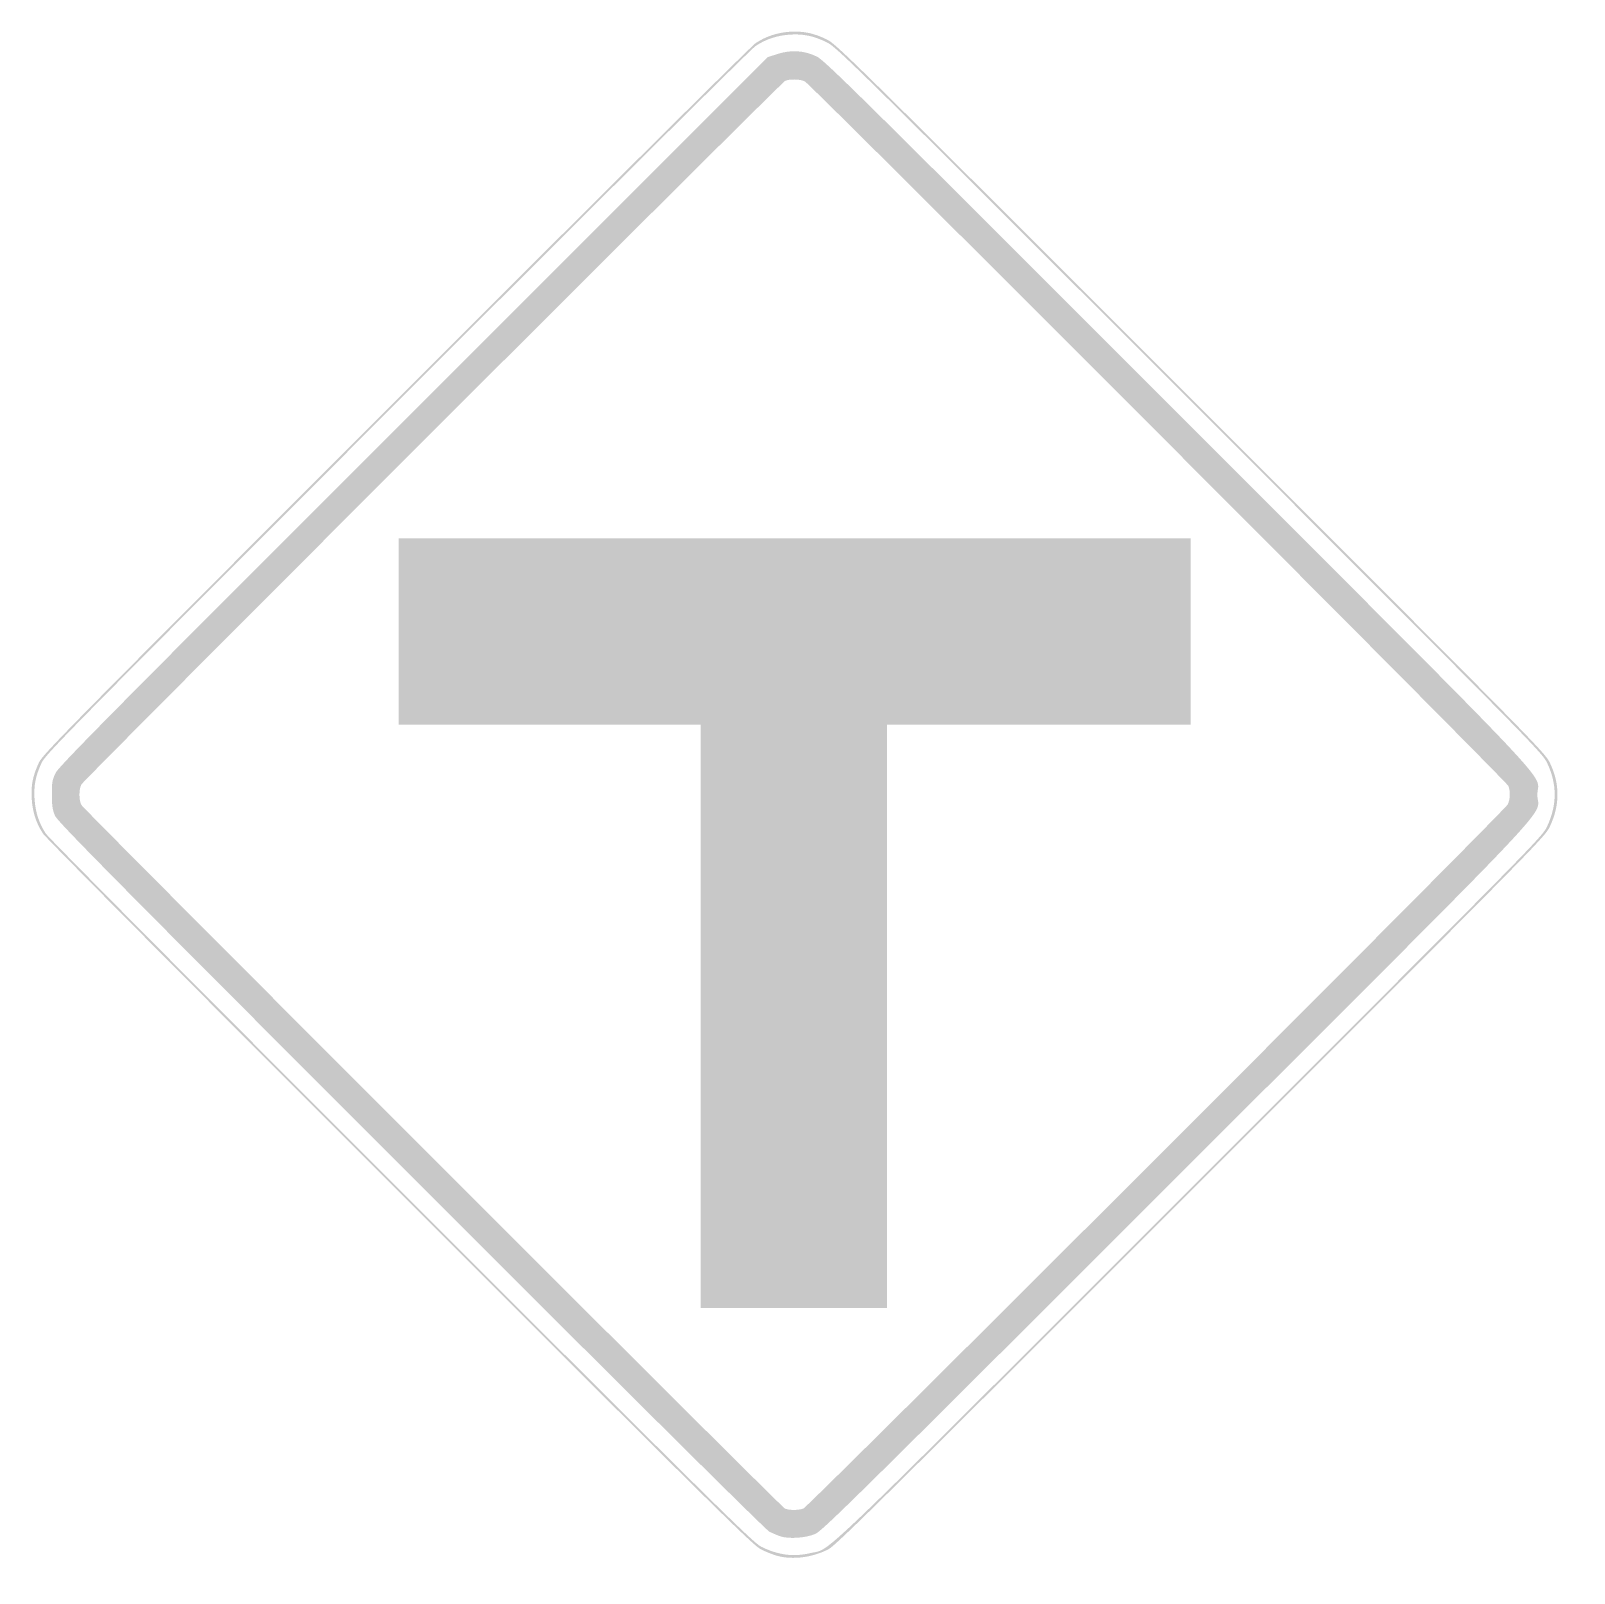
# Model space of a CAD drawing. Header units: inches. Extents: x -21.2 to 21.7, y -21.6 to 21.2.
import ezdxf

# ---------------------------------------------------------------- set-up
doc = ezdxf.new("R2010")
doc.units = ezdxf.units.IN
doc.header["$MEASUREMENT"] = 0

msp = doc.modelspace()

# ---------------------------------------------------------------- hatches: boundary and pattern name
h = msp.add_hatch(color=7)
edge = h.paths.add_edge_path()
edge.add_spline(control_points=[(-0.48, -21.153), (-0.593, -21.122), (-0.796, -21.043), (-0.931, -20.975), (-1.153, -20.865), (-2.128, -19.903), (-10.961, -11.074), (-16.483, -5.555), (-20.806, -1.204), (-20.885, -1.086), (-21.078, -0.798), (-21.179, -0.489), (-21.203, -0.113), (-21.227, 0.258), (-21.176, 0.518), (-21.008, 0.883), (-20.897, 1.124), (-20.357, 1.672), (-11.093, 10.942), (-5.558, 16.48), (-1.204, 20.806), (-1.086, 20.885), (-0.805, 21.073), (-0.492, 21.178), (-0.137, 21.203), (0.235, 21.228), (0.532, 21.167), (0.893, 20.99), (1.167, 20.855), (1.531, 20.496), (11.014, 11.014), (20.682, 1.346), (20.854, 1.172), (20.993, 0.883), (21.273, 0.302), (21.272, -0.29), (20.991, -0.883), (20.854, -1.174), (20.737, -1.292), (11.015, -11.012), (2.429, -19.596), (1.147, -20.862), (0.938, -20.97), (0.494, -21.199), (-0.048, -21.269), (-0.48, -21.153)], knot_values=[0, 0, 0, 0, 1, 1, 1, 2, 2, 2, 3, 3, 3, 4, 4, 4, 5, 5, 5, 6, 6, 6, 7, 7, 7, 8, 8, 8, 9, 9, 9, 10, 10, 10, 11, 11, 11, 12, 12, 12, 13, 13, 13, 14, 14, 14, 15, 15, 15, 15], degree=3, periodic=0)
edge = h.paths.add_edge_path(flags=0)
edge.add_spline(control_points=[(0.448, -21.074), (1.04, -20.935), (0.313, -21.633), (10.975, -10.973), (20.659, -1.292), (20.775, -1.174), (20.913, -0.883), (21.194, -0.29), (21.194, 0.302), (20.914, 0.883), (20.775, 1.172), (20.604, 1.346), (10.975, 10.975), (1.53, 20.419), (1.167, 20.777), (0.893, 20.911), (0.532, 21.088), (0.235, 21.15), (-0.137, 21.124), (-0.492, 21.099), (-0.805, 20.995), (-1.086, 20.807), (-1.204, 20.728), (-5.542, 16.418), (-11.054, 10.903), (-20.281, 1.67), (-20.818, 1.124), (-20.93, 0.883), (-21.098, 0.518), (-21.148, 0.258), (-21.125, -0.113), (-21.101, -0.489), (-21, -0.798), (-20.807, -1.086), (-20.728, -1.204), (-16.421, -5.539), (-10.922, -11.035), (-2.125, -19.828), (-1.153, -20.786), (-0.931, -20.897), (-0.455, -21.133), (-0.033, -21.188), (0.448, -21.074)], knot_values=[0, 0, 0, 0, 1, 1, 1, 2, 2, 2, 3, 3, 3, 4, 4, 4, 5, 5, 5, 6, 6, 6, 7, 7, 7, 8, 8, 8, 9, 9, 9, 10, 10, 10, 11, 11, 11, 12, 12, 12, 13, 13, 13, 14, 14, 14, 14], degree=3, periodic=0)
h = msp.add_hatch(color=7)
edge = h.paths.add_edge_path()
edge.add_spline(control_points=[(-0.392, -20.611), (-0.479, -20.582), (-0.62, -20.522), (-0.706, -20.477), (-0.804, -20.425), (-4.545, -16.711), (-10.664, -10.59), (-18.889, -2.361), (-20.478, -0.753), (-20.553, -0.589), (-20.625, -0.428), (-20.642, -0.321), (-20.643, 0), (-20.644, 0.35), (-20.632, 0.416), (-20.537, 0.608), (-20.447, 0.791), (-18.921, 2.333), (-10.588, 10.661)], knot_values=[0, 0, 0, 0, 1, 1, 1, 2, 2, 2, 3, 3, 3, 4, 4, 4, 5, 5, 5, 6, 6, 6, 6], degree=3, periodic=0)
edge.add_line((-10.588, 10.661), (-0.746, 20.498))
edge.add_line((-0.746, 20.498), (-0.476, 20.586))
edge.add_spline(control_points=[(-0.476, 20.586), (-0.099, 20.708), (0.275, 20.684), (0.617, 20.514), (0.84, 20.404), (1.795, 19.46), (10.66, 10.589), (21.665, -0.425), (20.64, 0.663), (20.643, -0.001), (20.646, -0.672), (21.658, 0.401), (10.589, -10.66), (1.679, -19.562), (0.765, -20.464), (0.569, -20.546), (0.307, -20.657), (-0.161, -20.688), (-0.392, -20.611)], knot_values=[0, 0, 0, 0, 1, 1, 1, 2, 2, 2, 3, 3, 3, 4, 4, 4, 5, 5, 5, 6, 6, 6, 6], degree=3, periodic=0)
edge = h.paths.add_edge_path(flags=0)
edge.add_spline(control_points=[(0.243, -19.838), (0.384, -19.785), (19.74, -0.437), (19.82, -0.269), (19.889, -0.124), (19.896, 0.086), (19.838, 0.243), (19.791, 0.368), (0.453, 19.734), (0.286, 19.822), (0.161, 19.889), (-0.147, 19.897), (-0.267, 19.835), (-0.389, 19.774), (-19.754, 0.415), (-19.822, 0.286), (-19.895, 0.15), (-19.895, -0.15), (-19.822, -0.286), (-19.759, -0.406), (-0.397, -19.768), (-0.275, -19.834), (-0.174, -19.888), (0.101, -19.891), (0.243, -19.838)], knot_values=[0, 0, 0, 0, 1, 1, 1, 2, 2, 2, 3, 3, 3, 4, 4, 4, 5, 5, 5, 6, 6, 6, 7, 7, 7, 8, 8, 8, 8], degree=3, periodic=0)
msp.add_hatch(color=7).paths.add_polyline_path([(-2.61, -6.162), (-2.61, 1.943), (-6.809, 1.943), (-11.009, 1.943), (-11.009, 4.533), (-11.009, 7.123), (0, 7.123), (11.009, 7.123), (11.009, 4.533), (11.009, 1.943), (6.79, 1.943), (2.571, 1.943), (2.571, -6.162), (2.571, -14.266), (-0.02, -14.266), (-2.61, -14.266), (-2.61, -6.162)])

doc.saveas('drawing.dxf')
